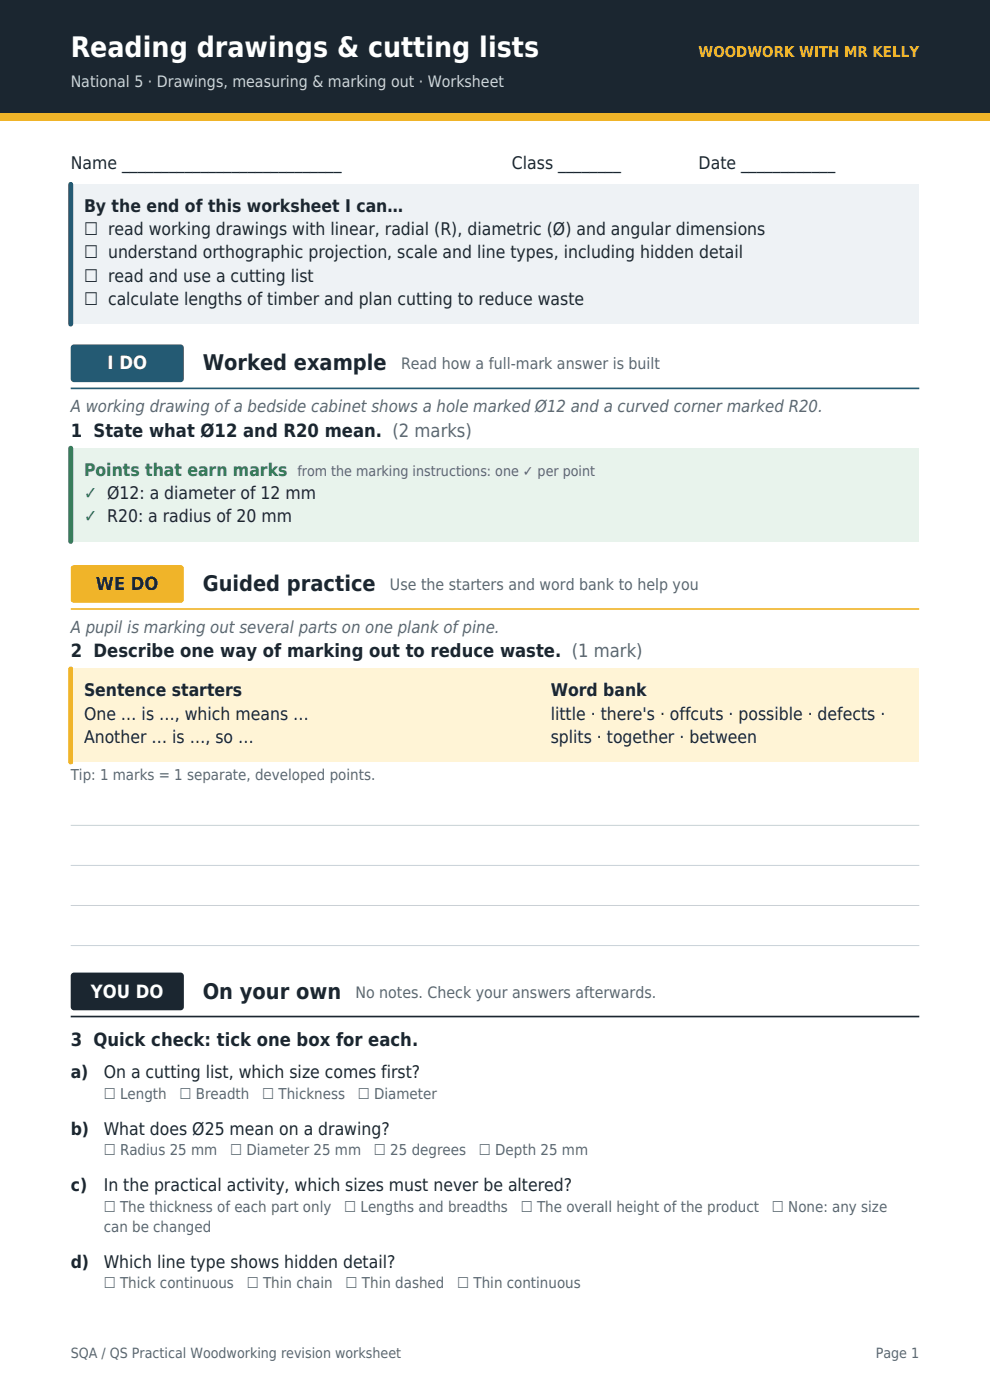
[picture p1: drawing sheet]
<svg xmlns="http://www.w3.org/2000/svg" width="210mm" height="297mm" viewBox="0 0 210 297" stroke-linecap="round" stroke-linejoin="round" font-family="sans-serif">
<defs><g id="words">
<text font-size="6" fill="#fff" x="15" y="12">Reading drawings &amp; cutting lists</text>
<g font-size="4.6" fill="#1b2630">
<text x="43" y="78.6">Worked example</text>
<text x="43" y="125.4">Guided practice</text>
<text x="43" y="211.8">On your own</text>
</g>
<g font-size="3.9" fill="#fff">
<text x="22.8" y="78.4">I DO</text>
<text x="19.3" y="211.6">YOU DO</text>
</g>
<g font-size="3.9" fill="#1b2630">
<text x="15" y="92.6">1 State what Ø12 and R20 mean. (2 marks)</text>
<text x="20.3" y="125.2">WE DO</text>
<text x="15" y="139.4">2 Describe one way of marking out to reduce waste. (1 mark)</text>
<text x="15" y="221.8">3 Quick check: tick one box for each.</text>
</g>
<g font-size="3.7" fill="#1b2630">
<text x="15" y="35.8">Name ____________________________</text>
<text x="108.6" y="35.8">Class ________</text>
<text x="148.2" y="35.8">Date ____________</text>
<text x="17.8" y="44.9">By the end of this worksheet I can…</text>
<text x="17.8" y="49.9">☐ read working drawings with linear, radial (R), diametric (Ø) and angular dimensions</text>
<text x="17.8" y="54.8">☐ understand orthographic projection, scale and line types, including hidden detail</text>
<text x="17.8" y="59.8">☐ read and use a cutting list</text>
<text x="17.8" y="64.7">☐ calculate lengths of timber and plan cutting to reduce waste</text>
<text x="17.8" y="147.7">Sentence starters</text>
<text x="116.8" y="147.7">Word bank</text>
<text x="17.8" y="152.7">One … is …, which means …</text>
<text x="116.8" y="152.7">little · there's · offcuts · possible · defects ·</text>
<text x="17.8" y="157.6">Another … is …, so …</text>
<text x="116.8" y="157.6">splits · together · between</text>
<text x="15" y="228.7">a)</text>
<text x="22" y="228.7">On a cutting list, which size comes first?</text>
<text x="15" y="240.7">b)</text>
<text x="22" y="240.7">What does Ø25 mean on a drawing?</text>
<text x="15" y="252.7">c)</text>
<text x="22" y="252.7">In the practical activity, which sizes must never be altered?</text>
<text x="15" y="268.9">d)</text>
<text x="22" y="268.9">Which line type shows hidden detail?</text>
</g>
<g font-size="3.7" fill="#2e7d4f">
<text x="17.8" y="100.9">Points that earn marks</text>
<text x="17.8" y="105.9">✓ Ø12: a diameter of 12 mm</text>
<text x="17.8" y="110.8">✓ R20: a radius of 20 mm</text>
</g>
<g font-size="3.5" fill="#5a6672">
<text x="15" y="87.5">A working drawing of a bedside cabinet shows a hole marked Ø12 and a curved corner marked R20.</text>
<text x="15" y="134.3">A pupil is marking out several parts on one plank of pine.</text>
</g>
<text font-size="3.4" fill="#c9d6df" x="15" y="18.5">National 5 · Drawings, measuring &amp; marking out · Worksheet</text>
<g font-size="3.4" fill="#5a6672">
<text x="85.1" y="78.4">Read how a full-mark answer is built</text>
<text x="82.7" y="125.2">Use the starters and word bank to help you</text>
<text x="75.4" y="211.6">No notes. Check your answers afterwards.</text>
</g>
<text font-size="3.2" fill="#f0b429" x="148.2" y="12">WOODWORK WITH MR KELLY</text>
<g font-size="3.2" fill="#5a6672">
<text x="15" y="165.5">Tip: 1 marks = 1 separate, developed points.</text>
<text x="22" y="233.1">☐ Length</text>
<text x="38.1" y="233.1">☐ Breadth</text>
<text x="55.6" y="233.1">☐ Thickness</text>
<text x="75.9" y="233.1">☐ Diameter</text>
<text x="22" y="245.1">☐ Radius 25 mm</text>
<text x="48.8" y="245.1">☐ Diameter 25 mm</text>
<text x="79.3" y="245.1">☐ 25 degrees</text>
<text x="101.6" y="245.1">☐ Depth 25 mm</text>
<text x="22" y="257.1">☐ The thickness of each part only</text>
<text x="73" y="257.1">☐ Lengths and breadths</text>
<text x="110.5" y="257.1">☐ The overall height of the product</text>
<text x="163.8" y="257.1">☐ None: any size</text>
<text x="22" y="261.3">can be changed</text>
<text x="22" y="273.3">☐ Thick continuous</text>
<text x="52.3" y="273.3">☐ Thin chain</text>
<text x="73.3" y="273.3">☐ Thin dashed</text>
<text x="97" y="273.3">☐ Thin continuous</text>
</g>
<g font-size="3" fill="#5a6672">
<text x="63.1" y="100.9">from the marking instructions: one ✓ per point</text>
<text x="15" y="288">SQA / QS Practical Woodworking revision worksheet</text>
<text x="185.8" y="288">Page 1</text>
</g>
</g></defs>
<path d="M0 0h210v24h-210z" fill-rule="evenodd" fill="#1b2630"/>
<path d="M0 24h210v1.5h-210z" fill-rule="evenodd" fill="#f0b429"/>
<path d="M15 39.1h180v29.6h-180z" fill-rule="evenodd" fill="#eef2f5"/>
<path d="M15 39.1v29.6" fill="none" stroke="#245a73" stroke-width="1.1"/>
<path d="M15.2 73.3l.5-.2h22.6a.71 .71 0 0 1 .7 .7v6.6a.71 .71 0 0 1-.7 .7h-22.6a.71 .71 0 0 1-.7-.7v-6.6z" fill-rule="evenodd" fill="#245a73"/>
<path d="M15 82.4h180" fill="none" stroke="#245a73" stroke-width=".35"/>
<path d="M15 95.1h180v19.7h-180z" fill-rule="evenodd" fill="#e8f3ec"/>
<path d="M15 95.1v19.7" fill="none" stroke="#2e7d4f" stroke-width="1.1"/>
<path d="M15.2 120.1l.5-.2h22.6a.71 .71 0 0 1 .7 .7v6.6a.71 .71 0 0 1-.7 .7h-22.6a.71 .71 0 0 1-.7-.7v-6.6z" fill-rule="evenodd" fill="#f0b429"/>
<path d="M15 129.2h180" fill="none" stroke="#f0b429" stroke-width=".35"/>
<path d="M15 141.9h180v19.8h-180z" fill-rule="evenodd" fill="#fff4d6"/>
<path d="M15 141.9v19.8" fill="none" stroke="#f0b429" stroke-width="1.1"/>
<path d="M15 175.1h180M15 183.6h180M15 192.1h180M15 200.6h180" fill="none" stroke="#c9d1d8" stroke-width=".21"/>
<path d="M15.2 206.5l.5-.2h22.6a.71 .71 0 0 1 .7 .7v6.6a.71 .71 0 0 1-.7 .7h-22.6a.71 .71 0 0 1-.7-.7v-6.6z" fill-rule="evenodd" fill="#1b2630"/>
<path d="M15 215.7h180" fill="none" stroke="#1b2630" stroke-width=".35"/>
<use href="#words"/>
</svg>
